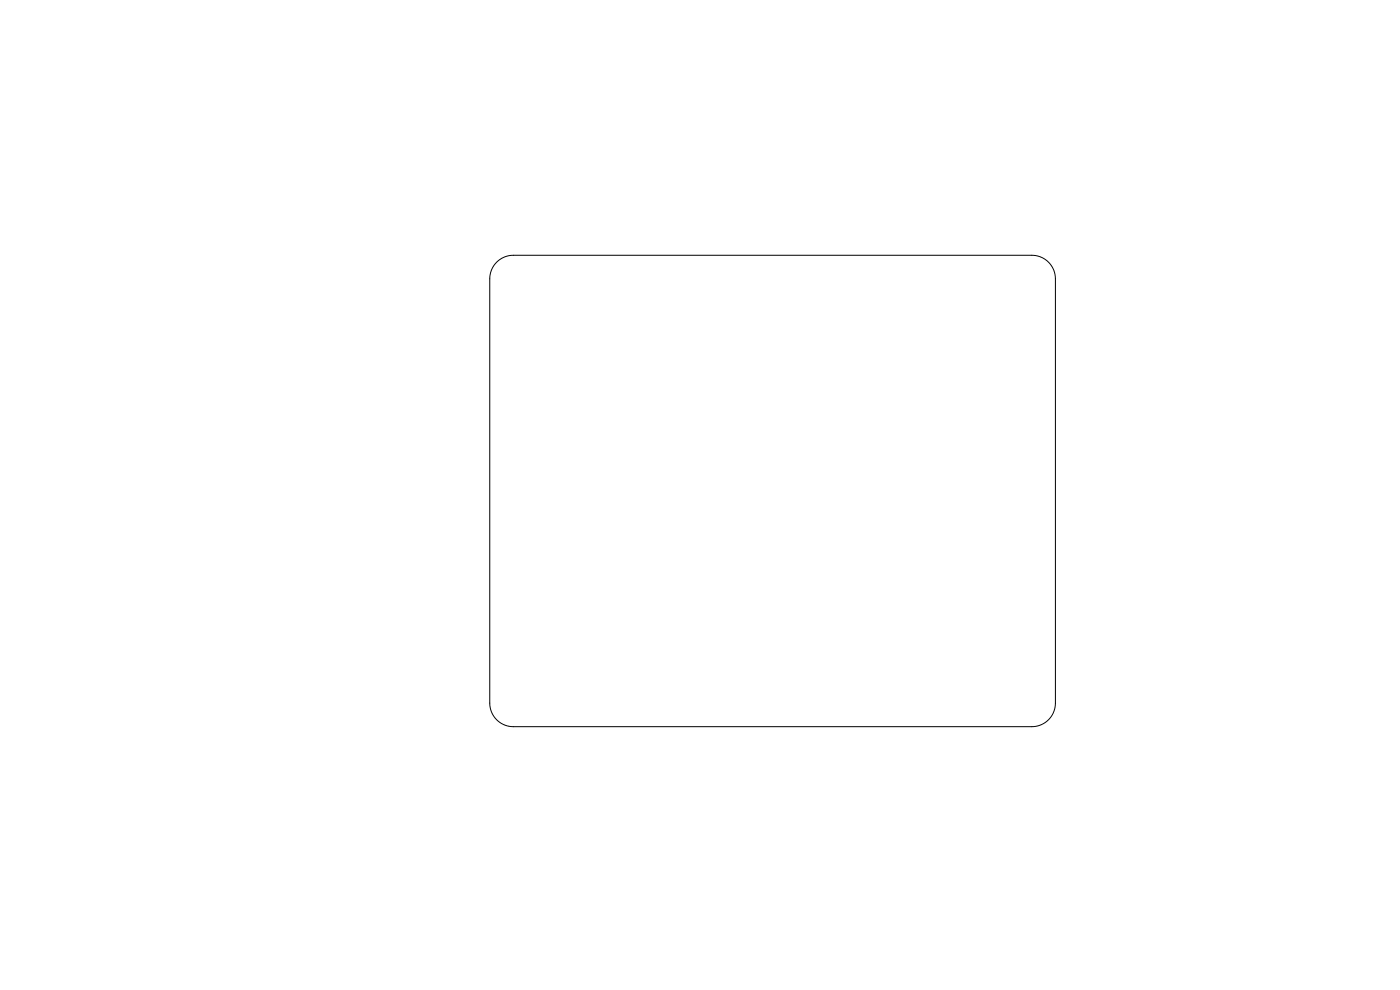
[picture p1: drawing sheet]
<svg xmlns="http://www.w3.org/2000/svg" width="297mm" height="210mm" viewBox="0 0 297 210" stroke-linecap="round" stroke-linejoin="round" font-family="sans-serif">
<path d="M105.4 55.6a5 5 0 0 1 3.5-1.4h110a5 5 0 0 1 5 5v90a5 5 0 0 1-5 5h-110a5 5 0 0 1-5-5v-90a5 5 0 0 1 1.5-3.6z" fill="none" stroke="#000" stroke-width=".21"/>
</svg>
